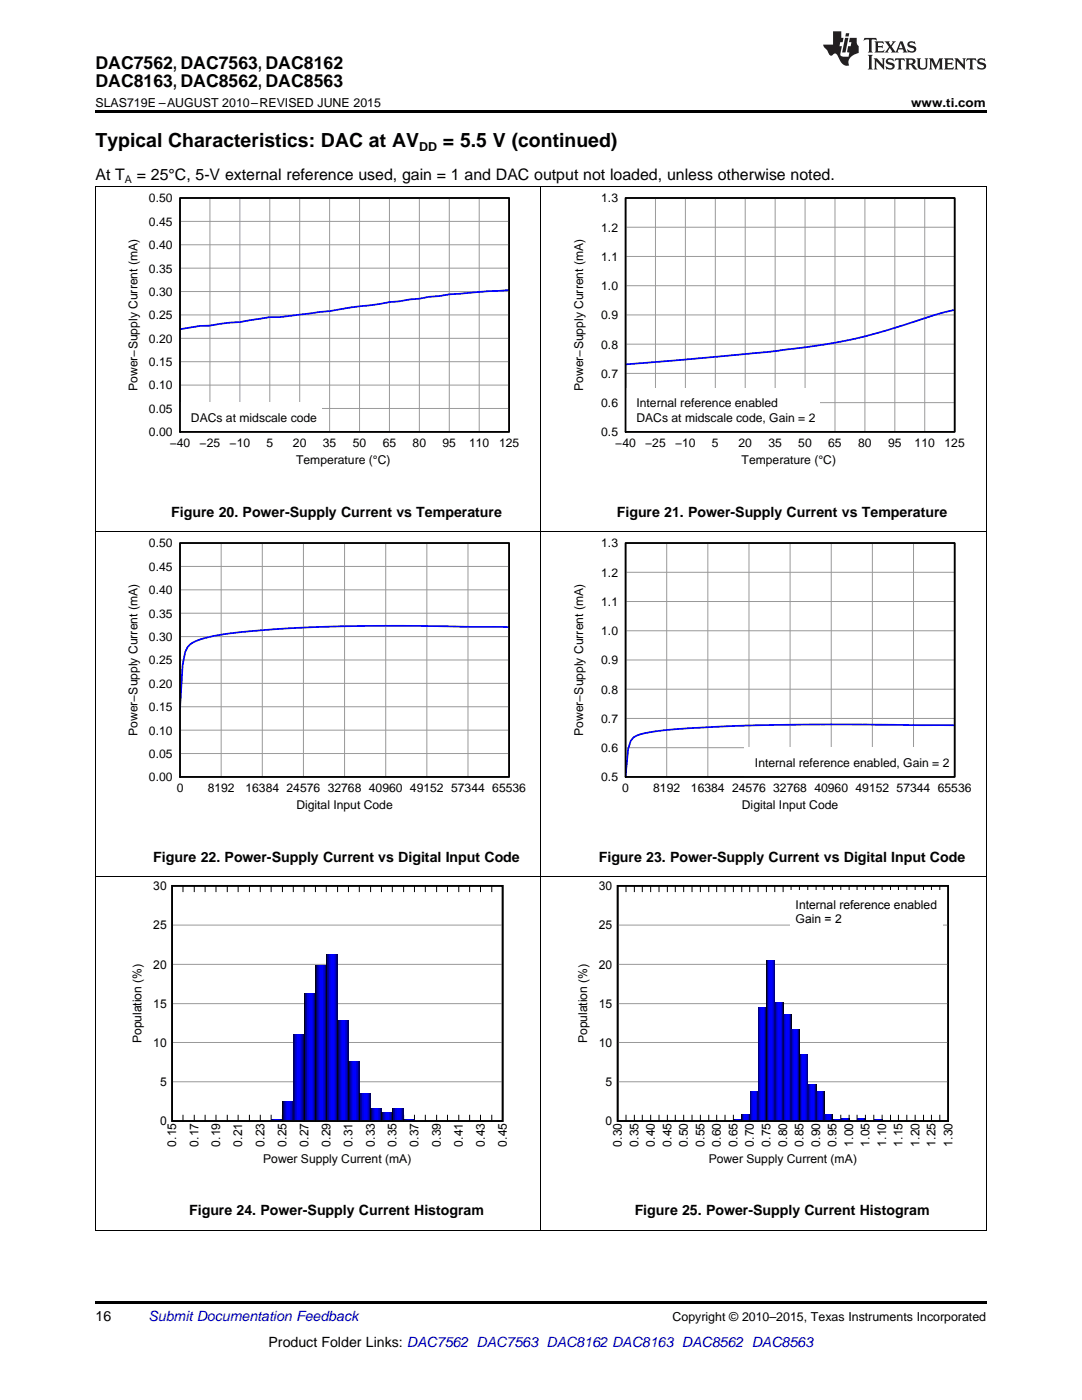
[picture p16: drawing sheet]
<svg xmlns="http://www.w3.org/2000/svg" width="216mm" height="279mm" viewBox="0 0 216 279" stroke-linecap="round" stroke-linejoin="round" font-family="sans-serif">
<defs><g id="words">
<g font-size="3.9">
<text x="19" y="29.3">Typical Characteristics: DAC at AV</text>
<text x="88.4" y="29.3">= 5.5 V (continued)</text>
</g>
<g font-size="3.5">
<text x="19" y="13.8">DAC7562, DAC7563, DAC8162</text>
<text x="19" y="17.3">DAC8163, DAC8562, DAC8563</text>
</g>
<g font-size="3.2">
<text x="19" y="36">At T</text>
<text x="27.3" y="36">= 25°C, 5-V external reference used, gain = 1 and DAC output not loaded, unless otherwise noted.</text>
</g>
<g font-size="2.8">
<text x="34.2" y="103.1">Figure 20. Power-Supply Current vs Temperature</text>
<text x="123.1" y="103.1">Figure 21. Power-Supply Current vs Temperature</text>
<text x="30.6" y="171.9">Figure 22. Power-Supply Current vs Digital Input Code</text>
<text x="119.5" y="171.9">Figure 23. Power-Supply Current vs Digital Input Code</text>
<text x="37.7" y="242.5">Figure 24. Power-Supply Current Histogram</text>
<text x="126.6" y="242.5">Figure 25. Power-Supply Current Histogram</text>
<text x="19" y="263.6">16</text>
<text x="53.6" y="268.9">Product Folder Links: DAC7562 DAC7563 DAC8162 DAC8163 DAC8562 DAC8563</text>
</g>
<text font-size="2.8" fill="#0000c8" x="29.6" y="263.6">Submit Documentation Feedback</text>
<g font-size="2.5">
<text x="19" y="21.4">SLAS719E –AUGUST 2010–REVISED JUNE 2015</text>
<text x="181.8" y="21.4">www.ti.com</text>
<text x="83.6" y="30.1">DD</text>
<text x="134.2" y="263.6">Copyright © 2010–2015, Texas Instruments Incorporated</text>
</g>
<g font-size="2.4">
<text x="29.7" y="40.4">0.50</text>
<text x="120" y="40.4">1.3</text>
<text x="29.7" y="45.1">0.45</text>
<text x="120" y="46.2">1.2</text>
<text x="29.7" y="49.7">0.40</text>
<text x="120" y="52.1">1.1</text>
<text x="29.7" y="59.1">0.30</text>
<text x="29.7" y="54.4">0.35</text>
<text x="120" y="57.9">1.0</text>
<text x="29.7" y="63.7">0.25</text>
<text x="120" y="63.7">0.9</text>
<text x="29.7" y="68.4">0.20</text>
<text x="120" y="69.6">0.8</text>
<text x="29.7" y="77.7">0.10</text>
<text x="29.7" y="73.1">0.15</text>
<text x="120" y="75.4">0.7</text>
<text x="27.5" y="78" transform="rotate(-90 27.5 78)">Power−Supply Current (mA)</text>
<text x="29.7" y="82.4">0.05</text>
<text x="116.4" y="78" transform="rotate(-90 116.4 78)">Power−Supply Current (mA)</text>
<text x="120" y="81.2">0.6</text>
<text x="127" y="81.3">Internal reference enabled</text>
<text x="29.7" y="87.1">0.00</text>
<text x="33.9" y="89.2">−40</text>
<text x="38.1" y="84.2">DACs at midscale code</text>
<text x="39.8" y="89.2">−25</text>
<text x="45.8" y="89.2">−10</text>
<text x="53.2" y="89.2">5</text>
<text x="58.5" y="89.2">20</text>
<text x="64.4" y="89.2">35</text>
<text x="70.4" y="89.2">50</text>
<text x="76.4" y="89.2">65</text>
<text x="82.3" y="89.2">80</text>
<text x="88.3" y="89.2">95</text>
<text x="93.6" y="89.2">110</text>
<text x="99.6" y="89.2">125</text>
<text x="120" y="87.1">0.5</text>
<text x="122.8" y="89.2">−40</text>
<text x="127" y="84.2">DACs at midscale code, Gain = 2</text>
<text x="128.7" y="89.2">−25</text>
<text x="134.7" y="89.2">−10</text>
<text x="142.1" y="89.2">5</text>
<text x="147.4" y="89.2">20</text>
<text x="153.3" y="89.2">35</text>
<text x="159.3" y="89.2">50</text>
<text x="165.3" y="89.2">65</text>
<text x="171.2" y="89.2">80</text>
<text x="177.2" y="89.2">95</text>
<text x="182.5" y="89.2">110</text>
<text x="188.5" y="89.2">125</text>
<text x="59.1" y="92.7">Temperature (°C)</text>
<text x="148" y="92.7">Temperature (°C)</text>
<text x="29.7" y="113.9">0.45</text>
<text x="29.7" y="109.2">0.50</text>
<text x="120" y="109.2">1.3</text>
<text x="29.7" y="118.6">0.40</text>
<text x="120" y="115.1">1.2</text>
<text x="29.7" y="123.3">0.35</text>
<text x="120" y="120.9">1.1</text>
<text x="29.7" y="127.9">0.30</text>
<text x="120" y="126.7">1.0</text>
<text x="29.7" y="137.3">0.20</text>
<text x="29.7" y="132.6">0.25</text>
<text x="120" y="132.6">0.9</text>
<text x="29.7" y="141.9">0.15</text>
<text x="120" y="138.4">0.8</text>
<text x="27.5" y="146.9" transform="rotate(-90 27.5 146.9)">Power−Supply Current (mA)</text>
<text x="29.7" y="146.6">0.10</text>
<text x="116.4" y="146.9" transform="rotate(-90 116.4 146.9)">Power−Supply Current (mA)</text>
<text x="120" y="144.3">0.7</text>
<text x="29.7" y="155.9">0.00</text>
<text x="29.7" y="151.3">0.05</text>
<text x="120" y="155.9">0.5</text>
<text x="120" y="150.1">0.6</text>
<text x="150.7" y="153">Internal reference enabled, Gain = 2</text>
<text x="35.3" y="158">0</text>
<text x="41.4" y="158">8192</text>
<text x="49" y="158">16384 24576 32768 40960 49152 57344 65536</text>
<text x="59.1" y="161.5">Digital Input Code</text>
<text x="124.2" y="158">0</text>
<text x="130.3" y="158">8192</text>
<text x="137.9" y="158">16384 24576 32768 40960 49152 57344 65536</text>
<text x="148" y="161.5">Digital Input Code</text>
<text x="30.6" y="177.6">30</text>
<text x="119.5" y="177.6">30</text>
<text x="30.6" y="185.5">25</text>
<text x="119.5" y="185.5">25</text>
<text x="158.8" y="181.4">Internal reference enabled</text>
<text x="158.8" y="184.2">Gain = 2</text>
<text x="30.6" y="193.3">20</text>
<text x="119.5" y="193.3">20</text>
<text x="30.6" y="201.1">15</text>
<text x="119.5" y="201.1">15</text>
<text x="28.3" y="208.1" transform="rotate(-90 28.3 208.1)">Population (%)</text>
<text x="30.6" y="208.9">10</text>
<text x="117.2" y="208.1" transform="rotate(-90 117.2 208.1)">Population (%)</text>
<text x="119.5" y="208.9">10</text>
<text x="31.9" y="216.7">5</text>
<text x="120.8" y="216.7">5</text>
<text x="31.9" y="224.6">0</text>
<text x="120.8" y="224.6">0</text>
<text x="35.2" y="228.8" transform="rotate(-90 35.2 228.8)">0.15</text>
<text x="39.6" y="228.8" transform="rotate(-90 39.6 228.8)">0.17</text>
<text x="43.9" y="228.8" transform="rotate(-90 43.9 228.8)">0.19</text>
<text x="48.4" y="228.8" transform="rotate(-90 48.4 228.8)">0.21</text>
<text x="52.5" y="232.1">Power Supply Current (mA)</text>
<text x="52.8" y="228.8" transform="rotate(-90 52.8 228.8)">0.23</text>
<text x="57.2" y="228.8" transform="rotate(-90 57.2 228.8)">0.25</text>
<text x="61.5" y="228.8" transform="rotate(-90 61.5 228.8)">0.27</text>
<text x="65.9" y="228.8" transform="rotate(-90 65.9 228.8)">0.29</text>
<text x="70.4" y="228.8" transform="rotate(-90 70.4 228.8)">0.31</text>
<text x="74.8" y="228.8" transform="rotate(-90 74.8 228.8)">0.33</text>
<text x="79.1" y="228.8" transform="rotate(-90 79.1 228.8)">0.35</text>
<text x="83.5" y="228.8" transform="rotate(-90 83.5 228.8)">0.37</text>
<text x="88" y="228.8" transform="rotate(-90 88 228.8)">0.39</text>
<text x="92.4" y="228.8" transform="rotate(-90 92.4 228.8)">0.41</text>
<text x="96.7" y="228.8" transform="rotate(-90 96.7 228.8)">0.43</text>
<text x="101.1" y="228.8" transform="rotate(-90 101.1 228.8)">0.45</text>
<text x="124.1" y="228.8" transform="rotate(-90 124.1 228.8)">0.30</text>
<text x="127.4" y="228.8" transform="rotate(-90 127.4 228.8)">0.35</text>
<text x="130.7" y="228.8" transform="rotate(-90 130.7 228.8)">0.40</text>
<text x="134" y="228.8" transform="rotate(-90 134 228.8)">0.45</text>
<text x="137.3" y="228.8" transform="rotate(-90 137.3 228.8)">0.50</text>
<text x="140.6" y="228.8" transform="rotate(-90 140.6 228.8)">0.55</text>
<text x="141.4" y="232.1">Power Supply Current (mA)</text>
<text x="143.8" y="228.8" transform="rotate(-90 143.8 228.8)">0.60</text>
<text x="147.2" y="228.8" transform="rotate(-90 147.2 228.8)">0.65</text>
<text x="150.4" y="228.8" transform="rotate(-90 150.4 228.8)">0.70</text>
<text x="153.8" y="228.8" transform="rotate(-90 153.8 228.8)">0.75</text>
<text x="157.1" y="228.8" transform="rotate(-90 157.1 228.8)">0.80</text>
<text x="160.3" y="228.8" transform="rotate(-90 160.3 228.8)">0.85</text>
<text x="163.7" y="228.8" transform="rotate(-90 163.7 228.8)">0.90</text>
<text x="166.9" y="228.8" transform="rotate(-90 166.9 228.8)">0.95</text>
<text x="170.3" y="228.8" transform="rotate(-90 170.3 228.8)">1.00</text>
<text x="173.5" y="228.8" transform="rotate(-90 173.5 228.8)">1.05</text>
<text x="176.9" y="228.8" transform="rotate(-90 176.9 228.8)">1.10</text>
<text x="180.1" y="228.8" transform="rotate(-90 180.1 228.8)">1.15</text>
<text x="183.4" y="228.8" transform="rotate(-90 183.4 228.8)">1.20</text>
<text x="186.7" y="228.8" transform="rotate(-90 186.7 228.8)">1.25</text>
<text x="190" y="228.8" transform="rotate(-90 190 228.8)">1.30</text>
</g>
<text font-size="2.1" x="24.9" y="36.6">A</text>
</g></defs>
<path d="M19 245.5l.2 .1zM196.7 245.5l.1 .1zM19 259.7h177.8v.5h-177.8z" fill="#000"/>
<g fill="none" stroke="#000" stroke-width=".2">
<path d="M19.1 175v70.6M36.5 176.8v1.2M38.8 176.8v1.2M40.9 176.8v1.2M43.1 176.8v1.2M45.3 176.8v1.2M47.5 176.8v1.2M49.8 176.8v1.2M51.9 176.8v1.2M54.1 176.8v1.2M56.4 176.8v1.2M58.5 176.8v1.2"/>
<path d="M60.7 176.8v1.2M62.9 176.8v1.2M65.1 176.8v1.2M67.4 176.8v1.2M69.5 176.8v1.2M71.7 176.8v1.2M73.9 176.8v1.2M76.1 176.8v1.2M78.3 176.8v1.2M80.5 176.8v1.2M82.7 176.8v1.2M84.9 176.8v1.2"/>
<path d="M87.1 176.8v1.2M89.3 176.8v1.2M91.5 176.8v1.2M93.7 176.8v1.2M95.9 176.8v1.2M98.1 176.8v1.2M107.9 175v70.6M196.8 175v70.6M36.5 222.5v1.2M38.8 222.5v1.2M40.9 222.5v1.2M43.1 222.5v1.2"/>
<path d="M45.3 222.5v1.2M47.5 222.5v1.2M49.8 222.5v1.2M51.9 222.5v1.2M54.1 222.5v1.2M56.4 222.5v1.2M58.5 222.5v1.2M60.7 222.5v1.2M62.9 222.5v1.2M65.1 222.5v1.2M67.4 222.5v1.2M69.5 222.5v1.2"/>
<path d="M71.7 222.5v1.2M73.9 222.5v1.2M76.1 222.5v1.2M78.3 222.5v1.2M80.5 222.5v1.2M82.7 222.5v1.2M84.9 222.5v1.2M87.1 222.5v1.2M89.3 222.5v1.2M91.5 222.5v1.2M93.7 222.5v1.2M95.9 222.5v1.2"/>
<path d="M98.1 222.5v1.2M19 245.5h177.8"/>
</g>
<path d="M34.3 176.8h66v46.9h-66z" fill="none" stroke="#000" stroke-width=".33"/>
<path d="M34.3 192.5h66.1M34.3 184.6h66.1M34.3 215.9h66.1M34.3 208.1h66.1M34.3 200.3h66.1" fill="none" stroke="#999" stroke-width=".2"/>
<path d="M54.1 223.5h2.3" fill="none" stroke="#000029" stroke-width=".25"/>
<path d="M54.2 223.5h2.2" fill="none" stroke="#00003a" stroke-width=".25"/>
<path d="M54.2 223.5h2.2" fill="none" stroke="#00004a" stroke-width=".25"/>
<path d="M54.3 223.5h2" fill="none" stroke="#00005b" stroke-width=".25"/>
<path d="M54.4 223.4h1.8v.2h-1.8z" fill="#00006b"/>
<path d="M54.4 223.4h1.8v.2h-1.8z" fill="#00007a"/>
<path d="M54.4 223.4h1.7v.2h-1.7z" fill="#00008c"/>
<path d="M54.5 223.4h1.5v.2h-1.5z" fill="#00009c"/>
<path d="M54.5 223.4h1.5v.2h-1.5z" fill="#0000ad"/>
<path d="M54.6 223.4h1.3v.2h-1.3z" fill="#0000bd"/>
<path d="M54.7 223.4h1.2v.2h-1.2z" fill="#0000cd"/>
<path d="M54.8 223.4h1v.2h-1z" fill="#0000de"/>
<path d="M54.9 223.4h.8v.2h-.8z" fill="#00e"/>
<path d="M55 223.4h.5v.2h-.5z" fill="#00f"/>
<path d="M56.4 219.8h2.2v3.8h-2.2z" fill="#00002b"/>
<path d="M56.4 219.8h2.1v3.8h-2.1z" fill="#00003c"/>
<path d="M56.4 219.8h2.1v3.8h-2.1z" fill="#00004e"/>
<path d="M56.5 219.8h1.9v3.8h-1.9z" fill="#000060"/>
<path d="M56.6 219.8h1.8v3.8h-1.8z" fill="#000070"/>
<path d="M56.6 219.8h1.8v3.8h-1.8z" fill="#000083"/>
<path d="M56.7 219.8h1.6v3.8h-1.6z" fill="#000095"/>
<path d="M56.8 219.8h1.4v3.8h-1.4z" fill="#0000a6"/>
<path d="M56.9 219.8h1.2v3.8h-1.2z" fill="#0000b8"/>
<path d="M56.9 219.8h1.1v3.8h-1.1z" fill="#0000ca"/>
<path d="M57 219.8h.9v3.8h-.9z" fill="#0000db"/>
<path d="M57.1 219.8h.8v3.8h-.8z" fill="#0000ed"/>
<path d="M57.2 219.8h.6v3.8h-.6z" fill="#00f"/>
<path d="M58.5 206.4h2.3v17.2h-2.3z" fill="#00002b"/>
<path d="M58.6 206.4h2.1v17.2h-2.1z" fill="#00003c"/>
<path d="M58.6 206.4h2.1v17.2h-2.1z" fill="#00004e"/>
<path d="M58.7 206.4h1.9v17.2h-1.9z" fill="#000060"/>
<path d="M58.8 206.4h1.7v17.2h-1.7z" fill="#000070"/>
<path d="M58.8 206.4h1.7v17.2h-1.7z" fill="#000083"/>
<path d="M58.9 206.4h1.5v17.2h-1.5z" fill="#000095"/>
<path d="M58.9 206.4h1.5v17.2h-1.5z" fill="#0000a6"/>
<path d="M59 206.4h1.3v17.2h-1.3z" fill="#0000b8"/>
<path d="M59.1 206.4h1.1v17.2h-1.1z" fill="#0000ca"/>
<path d="M59.2 206.4h.9v17.2h-.9z" fill="#0000db"/>
<path d="M59.3 206.4h.7v17.2h-.7z" fill="#0000ed"/>
<path d="M59.4 206.4h.5v17.2h-.5z" fill="#00f"/>
<path d="M60.7 198.2h2.3v25.4h-2.3z" fill="#000029"/>
<path d="M60.8 198.2h2.1v25.4h-2.1z" fill="#00003a"/>
<path d="M60.8 198.2h2.1v25.4h-2.1z" fill="#00004a"/>
<path d="M60.9 198.2h2v25.4h-2z" fill="#00005b"/>
<path d="M60.9 198.2h1.9v25.4h-1.9z" fill="#00006b"/>
<path d="M60.9 198.2h1.9v25.4h-1.9z" fill="#00007a"/>
<path d="M61 198.2h1.7v25.4h-1.7z" fill="#00008c"/>
<path d="M61.1 198.2h1.5v25.4h-1.5z" fill="#00009c"/>
<path d="M61.1 198.2h1.5v25.4h-1.5z" fill="#0000ad"/>
<path d="M61.2 198.2h1.3v25.4h-1.3z" fill="#0000bd"/>
<path d="M61.3 198.2h1.1v25.4h-1.1z" fill="#0000cd"/>
<path d="M61.4 198.2h1v25.4h-1z" fill="#0000de"/>
<path d="M61.4 198.2h.9v25.4h-.9z" fill="#00e"/>
<path d="M61.6 198.2h.5v25.4h-.5z" fill="#00f"/>
<path d="M62.9 192.5h2.3v31.1h-2.3z" fill="#00002b"/>
<path d="M63 192.5h2.1v31.1h-2.1z" fill="#00003c"/>
<path d="M63 192.5h2.1v31.1h-2.1z" fill="#00004e"/>
<path d="M63.1 192.5h1.9v31.1h-1.9z" fill="#000060"/>
<path d="M63.2 192.5h1.7v31.1h-1.7z" fill="#000070"/>
<path d="M63.2 192.5h1.7v31.1h-1.7z" fill="#000083"/>
<path d="M63.3 192.5h1.6v31.1h-1.6z" fill="#000095"/>
<path d="M63.4 192.5h1.4v31.1h-1.4z" fill="#0000a6"/>
<path d="M63.4 192.5h1.3v31.1h-1.3z" fill="#0000b8"/>
<path d="M63.5 192.5h1.1v31.1h-1.1z" fill="#0000ca"/>
<path d="M63.6 192.5h.9v31.1h-.9z" fill="#0000db"/>
<path d="M63.7 192.5h.7v31.1h-.7z" fill="#0000ed"/>
<path d="M63.8 192.5h.6v31.1h-.6z" fill="#00f"/>
<path d="M65.1 190.5h2.3v33.1h-2.3z" fill="#000029"/>
<path d="M65.2 190.5h2.2v33.1h-2.2z" fill="#00003a"/>
<path d="M65.2 190.5h2.2v33.1h-2.2z" fill="#00004a"/>
<path d="M65.3 190.5h2v33.1h-2z" fill="#00005b"/>
<path d="M65.4 190.5h1.8v33.1h-1.8z" fill="#00006b"/>
<path d="M65.4 190.5h1.8v33.1h-1.8z" fill="#00007a"/>
<path d="M65.4 190.5h1.7v33.1h-1.7z" fill="#00008c"/>
<path d="M65.5 190.5h1.5v33.1h-1.5z" fill="#00009c"/>
<path d="M65.5 190.5h1.5v33.1h-1.5z" fill="#0000ad"/>
<path d="M65.6 190.5h1.3v33.1h-1.3z" fill="#0000bd"/>
<path d="M65.7 190.5h1.2v33.1h-1.2z" fill="#0000cd"/>
<path d="M65.8 190.5h1v33.1h-1z" fill="#0000de"/>
<path d="M65.9 190.5h.8v33.1h-.8z" fill="#00e"/>
<path d="M66 190.5h.5v33.1h-.5z" fill="#00f"/>
<path d="M67.4 203.5h2.2v20.1h-2.2z" fill="#00002b"/>
<path d="M67.4 203.5h2.1v20.1h-2.1z" fill="#00003c"/>
<path d="M67.4 203.5h2.1v20.1h-2.1z" fill="#00004e"/>
<path d="M67.5 203.5h1.9v20.1h-1.9z" fill="#000060"/>
<path d="M67.6 203.5h1.8v20.1h-1.8z" fill="#000070"/>
<path d="M67.6 203.5h1.8v20.1h-1.8z" fill="#000083"/>
<path d="M67.7 203.5h1.6v20.1h-1.6z" fill="#000095"/>
<path d="M67.8 203.5h1.4v20.1h-1.4z" fill="#0000a6"/>
<path d="M67.9 203.5h1.2v20.1h-1.2z" fill="#0000b8"/>
<path d="M67.9 203.5h1.1v20.1h-1.1z" fill="#0000ca"/>
<path d="M68 203.5h.9v20.1h-.9z" fill="#0000db"/>
<path d="M68.1 203.5h.8v20.1h-.8z" fill="#0000ed"/>
<path d="M68.2 203.5h.6v20.1h-.6z" fill="#00f"/>
<path d="M69.5 211.7h2.3v11.9h-2.3z" fill="#00002b"/>
<path d="M69.6 211.7h2.1v11.9h-2.1z" fill="#00003c"/>
<path d="M69.6 211.7h2.1v11.9h-2.1z" fill="#00004e"/>
<path d="M69.7 211.7h1.9v11.9h-1.9z" fill="#000060"/>
<path d="M69.8 211.7h1.7v11.9h-1.7z" fill="#000070"/>
<path d="M69.8 211.7h1.7v11.9h-1.7z" fill="#000083"/>
<path d="M69.9 211.7h1.5v11.9h-1.5z" fill="#000095"/>
<path d="M69.9 211.7h1.5v11.9h-1.5z" fill="#0000a6"/>
<path d="M70 211.7h1.3v11.9h-1.3z" fill="#0000b8"/>
<path d="M70.1 211.7h1.1v11.9h-1.1z" fill="#0000ca"/>
<path d="M70.2 211.7h.9v11.9h-.9z" fill="#0000db"/>
<path d="M70.3 211.7h.7v11.9h-.7z" fill="#0000ed"/>
<path d="M70.4 211.7h.5v11.9h-.5z" fill="#00f"/>
<path d="M71.7 218.1h2.3v5.5h-2.3z" fill="#000029"/>
<path d="M71.8 218.1h2.1v5.5h-2.1z" fill="#00003a"/>
<path d="M71.8 218.1h2.1v5.5h-2.1z" fill="#00004a"/>
<path d="M71.9 218.1h2v5.5h-2z" fill="#00005b"/>
<path d="M71.9 218.1h1.9v5.5h-1.9z" fill="#00006b"/>
<path d="M71.9 218.1h1.9v5.5h-1.9z" fill="#00007a"/>
<path d="M72 218.1h1.7v5.5h-1.7z" fill="#00008c"/>
<path d="M72.1 218.1h1.5v5.5h-1.5z" fill="#00009c"/>
<path d="M72.1 218.1h1.5v5.5h-1.5z" fill="#0000ad"/>
<path d="M72.2 218.1h1.3v5.5h-1.3z" fill="#0000bd"/>
<path d="M72.3 218.1h1.1v5.5h-1.1z" fill="#0000cd"/>
<path d="M72.4 218.1h1v5.5h-1z" fill="#0000de"/>
<path d="M72.4 218.1h.9v5.5h-.9z" fill="#00e"/>
<path d="M72.6 218.1h.5v5.5h-.5z" fill="#00f"/>
<path d="M73.9 221.2h2.3v2.4h-2.3z" fill="#00002b"/>
<path d="M74 221.2h2.1v2.4h-2.1z" fill="#00003c"/>
<path d="M74 221.2h2.1v2.4h-2.1z" fill="#00004e"/>
<path d="M74.1 221.2h1.9v2.4h-1.9z" fill="#000060"/>
<path d="M74.2 221.2h1.7v2.4h-1.7z" fill="#000070"/>
<path d="M74.2 221.2h1.7v2.4h-1.7z" fill="#000083"/>
<path d="M74.3 221.2h1.6v2.4h-1.6z" fill="#000095"/>
<path d="M74.4 221.2h1.4v2.4h-1.4z" fill="#0000a6"/>
<path d="M74.4 221.2h1.3v2.4h-1.3z" fill="#0000b8"/>
<path d="M74.5 221.2h1.1v2.4h-1.1z" fill="#0000ca"/>
<path d="M74.6 221.2h.9v2.4h-.9z" fill="#0000db"/>
<path d="M74.7 221.2h.7v2.4h-.7z" fill="#0000ed"/>
<path d="M74.8 221.2h.6v2.4h-.6z" fill="#00f"/>
<path d="M76.1 222h2.3v1.6h-2.3z" fill="#00002b"/>
<path d="M76.2 222h2.1v1.6h-2.1z" fill="#00003c"/>
<path d="M76.2 222h2.1v1.6h-2.1z" fill="#00004e"/>
<path d="M76.3 222h1.9v1.6h-1.9z" fill="#000060"/>
<path d="M76.4 222h1.7v1.6h-1.7z" fill="#000070"/>
<path d="M76.4 222h1.7v1.6h-1.7z" fill="#000083"/>
<path d="M76.4 222h1.6v1.6h-1.6z" fill="#000095"/>
<path d="M76.5 222h1.5v1.6h-1.5z" fill="#0000a6"/>
<path d="M76.6 222h1.3v1.6h-1.3z" fill="#0000b8"/>
<path d="M76.7 222h1.1v1.6h-1.1z" fill="#0000ca"/>
<path d="M76.8 222h.9v1.6h-.9z" fill="#0000db"/>
<path d="M76.9 222h.7v1.6h-.7z" fill="#0000ed"/>
<path d="M76.9 222h.6v1.6h-.6z" fill="#00f"/>
<path d="M78.3 221.2h2.3v2.4h-2.3z" fill="#000029"/>
<path d="M78.4 221.2h2.1v2.4h-2.1z" fill="#00003a"/>
<path d="M78.4 221.2h2.1v2.4h-2.1z" fill="#00004a"/>
<path d="M78.5 221.2h2v2.4h-2z" fill="#00005b"/>
<path d="M78.5 221.2h1.9v2.4h-1.9z" fill="#00006b"/>
<path d="M78.5 221.2h1.9v2.4h-1.9z" fill="#00007a"/>
<path d="M78.6 221.2h1.7v2.4h-1.7z" fill="#00008c"/>
<path d="M78.7 221.2h1.5v2.4h-1.5z" fill="#00009c"/>
<path d="M78.7 221.2h1.5v2.4h-1.5z" fill="#0000ad"/>
<path d="M78.8 221.2h1.3v2.4h-1.3z" fill="#0000bd"/>
<path d="M78.9 221.2h1.1v2.4h-1.1z" fill="#0000cd"/>
<path d="M79 221.2h1v2.4h-1z" fill="#0000de"/>
<path d="M79 221.2h.9v2.4h-.9z" fill="#00e"/>
<path d="M79.2 221.2h.5v2.4h-.5z" fill="#00f"/>
<path d="M80.5 223.5h2.3" fill="none" stroke="#00002b" stroke-width=".25"/>
<path d="M80.6 223.5h2.1" fill="none" stroke="#00003c" stroke-width=".25"/>
<path d="M80.6 223.5h2.1" fill="none" stroke="#00004e" stroke-width=".25"/>
<path d="M80.7 223.4h1.9v.2h-1.9z" fill="#000060"/>
<path d="M80.8 223.4h1.7v.2h-1.7z" fill="#000070"/>
<path d="M80.8 223.4h1.7v.2h-1.7z" fill="#000083"/>
<path d="M80.9 223.4h1.6v.2h-1.6z" fill="#000095"/>
<path d="M81 223.4h1.4v.2h-1.4z" fill="#0000a6"/>
<path d="M81 223.4h1.3v.2h-1.3z" fill="#0000b8"/>
<path d="M81.1 223.4h1.1v.2h-1.1z" fill="#0000ca"/>
<path d="M81.2 223.4h.9v.2h-.9z" fill="#0000db"/>
<path d="M81.3 223.4h.7v.2h-.7z" fill="#0000ed"/>
<path d="M81.4 223.4h.6v.2h-.6z" fill="#00f"/>
<path d="M34.3 176.8h66v46.9h-66zM123.2 176.8h66v46.9h-66z" fill="none" stroke="#000" stroke-width=".33"/>
<g fill="none" stroke="#000" stroke-width=".2">
<path d="M124.9 176.8v1.2M126.6 176.8v1.2M128.2 176.8v1.2M129.8 176.8v1.2M131.5 176.8v1.2M133.2 176.8v1.2M134.8 176.8v1.2M136.4 176.8v1.2M138.1 176.8v1.2M139.8 176.8v1.2M141.4 176.8v1.2M143 176.8v1.2"/>
<path d="M144.7 176.8v1.2M146.3 176.8v1.2M148 176.8v1.2M149.6 176.8v1.2M151.3 176.8v1.2M152.9 176.8v1.2M154.6 176.8v1.2M156.3 176.8v1.2M157.8 176.8v1.2M159.5 176.8v1.2M161.2 176.8v1.2M162.8 176.8v1.2"/>
<path d="M164.4 176.8v1.2M166.1 176.8v1.2M167.8 176.8v1.2M169.4 176.8v1.2M171 176.8v1.2M172.7 176.8v1.2M174.4 176.8v1.2M176 176.8v1.2M177.7 176.8v1.2M179.3 176.8v1.2M180.9 176.8v1.2M182.6 176.8v1.2"/>
<path d="M184.3 176.8v1.2M185.9 176.8v1.2M187.5 176.8v1.2M124.9 222.5v1.2M126.6 222.5v1.2M128.2 222.5v1.2M129.8 222.5v1.2M131.5 222.5v1.2M133.2 222.5v1.2M134.8 222.5v1.2M136.4 222.5v1.2M138.1 222.5v1.2"/>
<path d="M139.8 222.5v1.2M141.4 222.5v1.2M143 222.5v1.2M144.7 222.5v1.2M146.3 222.5v1.2M148 222.5v1.2M149.6 222.5v1.2M151.3 222.5v1.2M152.9 222.5v1.2M154.6 222.5v1.2M156.3 222.5v1.2M157.8 222.5v1.2"/>
<path d="M159.5 222.5v1.2M161.2 222.5v1.2M162.8 222.5v1.2M164.4 222.5v1.2M166.1 222.5v1.2M167.8 222.5v1.2M169.4 222.5v1.2M171 222.5v1.2M172.7 222.5v1.2M174.4 222.5v1.2M176 222.5v1.2M177.7 222.5v1.2"/>
<path d="M179.3 222.5v1.2M180.9 222.5v1.2M182.6 222.5v1.2M184.3 222.5v1.2M185.9 222.5v1.2M187.5 222.5v1.2"/>
</g>
<path d="M123.2 192.5h66.1M123.2 184.6h66.1M123.2 215.9h66.1M123.2 208.1h66.1M123.2 200.3h66.1" fill="none" stroke="#999" stroke-width=".2"/>
<path d="M146.3 223.4h1.8v.2h-1.8z" fill="#000030"/>
<path d="M146.4 223.4h1.6v.2h-1.6z" fill="#000047"/>
<path d="M146.4 223.4h1.6v.2h-1.6z" fill="#00005e"/>
<path d="M146.5 223.4h1.4v.2h-1.4z" fill="#000075"/>
<path d="M146.6 223.4h1.2v.2h-1.2z" fill="#00008c"/>
<path d="M146.7 223.4h1.1v.2h-1.1z" fill="#0000a3"/>
<path d="M146.7 223.4h1.1v.2h-1.1z" fill="#0000ba"/>
<path d="M146.8 223.4h.9v.2h-.9z" fill="#0000d1"/>
<path d="M146.8 223.4h.8v.2h-.8z" fill="#0000e8"/>
<path d="M146.9 223.4h.6v.2h-.6z" fill="#00f"/>
<path d="M148 222.3h1.7v1.3h-1.7z" fill="#000030"/>
<path d="M148.1 222.3h1.5v1.3h-1.5z" fill="#000047"/>
<path d="M148.1 222.3h1.5v1.3h-1.5z" fill="#00005e"/>
<path d="M148.2 222.3h1.3v1.3h-1.3z" fill="#000075"/>
<path d="M148.3 222.3h1.1v1.3h-1.1z" fill="#00008c"/>
<path d="M148.3 222.3h1.1v1.3h-1.1z" fill="#0000a3"/>
<path d="M148.3 222.3h1v1.3h-1z" fill="#0000ba"/>
<path d="M148.4 222.3h.9v1.3h-.9z" fill="#0000d1"/>
<path d="M148.5 222.3h.7v1.3h-.7z" fill="#0000e8"/>
<path d="M148.6 222.3h.5v1.3h-.5z" fill="#00f"/>
<path d="M149.6 217.7h1.7v5.9h-1.7z" fill="#000030"/>
<path d="M149.7 217.7h1.6v5.9h-1.6z" fill="#000047"/>
<path d="M149.7 217.7h1.6v5.9h-1.6z" fill="#00005e"/>
<path d="M149.8 217.7h1.4v5.9h-1.4z" fill="#000075"/>
<path d="M149.8 217.7h1.3v5.9h-1.3z" fill="#00008c"/>
<path d="M149.9 217.7h1.1v5.9h-1.1z" fill="#0000a3"/>
<path d="M149.9 217.7h1.1v5.9h-1.1z" fill="#0000ba"/>
<path d="M150 217.7h.9v5.9h-.9z" fill="#0000d1"/>
<path d="M150.1 217.7h.7v5.9h-.7z" fill="#0000e8"/>
<path d="M150.2 217.7h.6v5.9h-.6z" fill="#00f"/>
<path d="M151.3 201h1.7v22.6h-1.7z" fill="#000030"/>
<path d="M151.3 201h1.6v22.6h-1.6z" fill="#000047"/>
<path d="M151.3 201h1.6v22.6h-1.6z" fill="#00005e"/>
<path d="M151.4 201h1.4v22.6h-1.4z" fill="#000075"/>
<path d="M151.5 201h1.3v22.6h-1.3z" fill="#00008c"/>
<path d="M151.6 201h1.1v22.6h-1.1z" fill="#0000a3"/>
<path d="M151.6 201h1.1v22.6h-1.1z" fill="#0000ba"/>
<path d="M151.7 201h.9v22.6h-.9z" fill="#0000d1"/>
<path d="M151.8 201h.7v22.6h-.7z" fill="#0000e8"/>
<path d="M151.8 201h.6v22.6h-.6z" fill="#00f"/>
<path d="M152.9 191.5h1.8v32.1h-1.8z" fill="#000030"/>
<path d="M153 191.5h1.6v32.1h-1.6z" fill="#000047"/>
<path d="M153 191.5h1.6v32.1h-1.6z" fill="#00005e"/>
<path d="M153.1 191.5h1.4v32.1h-1.4z" fill="#000075"/>
<path d="M153.2 191.5h1.2v32.1h-1.2z" fill="#00008c"/>
<path d="M153.3 191.5h1v32.1h-1z" fill="#0000a3"/>
<path d="M153.3 191.5h1v32.1h-1z" fill="#0000ba"/>
<path d="M153.3 191.5h1v32.1h-1z" fill="#0000d1"/>
<path d="M153.4 191.5h.8v32.1h-.8z" fill="#0000e8"/>
<path d="M153.5 191.5h.6v32.1h-.6z" fill="#00f"/>
<path d="M154.6 200h1.7v23.6h-1.7z" fill="#000030"/>
<path d="M154.7 200h1.6v23.6h-1.6z" fill="#000047"/>
<path d="M154.7 200h1.6v23.6h-1.6z" fill="#00005e"/>
<path d="M154.8 200h1.4v23.6h-1.4z" fill="#000075"/>
<path d="M154.8 200h1.3v23.6h-1.3z" fill="#00008c"/>
<path d="M154.9 200h1.1v23.6h-1.1z" fill="#0000a3"/>
<path d="M154.9 200h1.1v23.6h-1.1z" fill="#0000ba"/>
<path d="M155 200h.9v23.6h-.9z" fill="#0000d1"/>
<path d="M155.1 200h.7v23.6h-.7z" fill="#0000e8"/>
<path d="M155.2 200h.6v23.6h-.6z" fill="#00f"/>
<path d="M156.3 202.5h1.6v21.1h-1.6z" fill="#000030"/>
<path d="M156.3 202.5h1.5v21.1h-1.5z" fill="#000047"/>
<path d="M156.3 202.5h1.5v21.1h-1.5z" fill="#00005e"/>
<path d="M156.4 202.5h1.4v21.1h-1.4z" fill="#000075"/>
<path d="M156.5 202.5h1.2v21.1h-1.2z" fill="#00008c"/>
<path d="M156.5 202.5h1.2v21.1h-1.2z" fill="#0000a3"/>
<path d="M156.6 202.5h1v21.1h-1z" fill="#0000ba"/>
<path d="M156.7 202.5h.8v21.1h-.8z" fill="#0000d1"/>
<path d="M156.8 202.5h.6v21.1h-.6z" fill="#0000e8"/>
<path d="M156.8 202.5h.5v21.1h-.5z" fill="#00f"/>
<path d="M157.8 205.3h1.8v18.3h-1.8z" fill="#000030"/>
<path d="M157.9 205.3h1.6v18.3h-1.6z" fill="#000047"/>
<path d="M157.9 205.3h1.6v18.3h-1.6z" fill="#00005e"/>
<path d="M158 205.3h1.4v18.3h-1.4z" fill="#000075"/>
<path d="M158.1 205.3h1.2v18.3h-1.2z" fill="#00008c"/>
<path d="M158.2 205.3h1.1v18.3h-1.1z" fill="#0000a3"/>
<path d="M158.2 205.3h1.1v18.3h-1.1z" fill="#0000ba"/>
<path d="M158.3 205.3h.9v18.3h-.9z" fill="#0000d1"/>
<path d="M158.3 205.3h.8v18.3h-.8z" fill="#0000e8"/>
<path d="M158.4 205.3h.6v18.3h-.6z" fill="#00f"/>
<path d="M159.5 210.3h1.8v13.3h-1.8z" fill="#000030"/>
<path d="M159.6 210.3h1.6v13.3h-1.6z" fill="#000047"/>
<path d="M159.6 210.3h1.6v13.3h-1.6z" fill="#00005e"/>
<path d="M159.7 210.3h1.4v13.3h-1.4z" fill="#000075"/>
<path d="M159.8 210.3h1.2v13.3h-1.2z" fill="#00008c"/>
<path d="M159.8 210.3h1.1v13.3h-1.1z" fill="#0000a3"/>
<path d="M159.8 210.3h1.1v13.3h-1.1z" fill="#0000ba"/>
<path d="M159.9 210.3h.9v13.3h-.9z" fill="#0000d1"/>
<path d="M160 210.3h.8v13.3h-.8z" fill="#0000e8"/>
<path d="M160.1 210.3h.6v13.3h-.6z" fill="#00f"/>
<path d="M161.2 216.3h1.7v7.3h-1.7z" fill="#000030"/>
<path d="M161.3 216.3h1.5v7.3h-1.5z" fill="#000047"/>
<path d="M161.3 216.3h1.5v7.3h-1.5z" fill="#00005e"/>
<path d="M161.3 216.3h1.5v7.3h-1.5z" fill="#000075"/>
<path d="M161.4 216.3h1.3v7.3h-1.3z" fill="#00008c"/>
<path d="M161.5 216.3h1.1v7.3h-1.1z" fill="#0000a3"/>
<path d="M161.5 216.3h1.1v7.3h-1.1z" fill="#0000ba"/>
<path d="M161.6 216.3h.9v7.3h-.9z" fill="#0000d1"/>
<path d="M161.7 216.3h.7v7.3h-.7z" fill="#0000e8"/>
<path d="M161.8 216.3h.5v7.3h-.5z" fill="#00f"/>
<path d="M162.8 217.7h1.7v5.9h-1.7z" fill="#000030"/>
<path d="M162.9 217.7h1.5v5.9h-1.5z" fill="#000047"/>
<path d="M162.9 217.7h1.5v5.9h-1.5z" fill="#00005e"/>
<path d="M163 217.7h1.3v5.9h-1.3z" fill="#000075"/>
<path d="M163.1 217.7h1.2v5.9h-1.2z" fill="#00008c"/>
<path d="M163.1 217.7h1.2v5.9h-1.2z" fill="#0000a3"/>
<path d="M163.2 217.7h1v5.9h-1z" fill="#0000ba"/>
<path d="M163.3 217.7h.8v5.9h-.8z" fill="#0000d1"/>
<path d="M163.3 217.7h.7v5.9h-.7z" fill="#0000e8"/>
<path d="M163.4 217.7h.5v5.9h-.5z" fill="#00f"/>
<path d="M164.4 222.3h1.8v1.3h-1.8z" fill="#000030"/>
<path d="M164.5 222.3h1.6v1.3h-1.6z" fill="#000047"/>
<path d="M164.5 222.3h1.6v1.3h-1.6z" fill="#00005e"/>
<path d="M164.6 222.3h1.4v1.3h-1.4z" fill="#000075"/>
<path d="M164.7 222.3h1.2v1.3h-1.2z" fill="#00008c"/>
<path d="M164.8 222.3h1v1.3h-1z" fill="#0000a3"/>
<path d="M164.8 222.3h1v1.3h-1z" fill="#0000ba"/>
<path d="M164.8 222.3h1v1.3h-1z" fill="#0000d1"/>
<path d="M164.9 222.3h.8v1.3h-.8z" fill="#0000e8"/>
<path d="M165 222.3h.6v1.3h-.6z" fill="#00f"/>
<path d="M166.1 223.4h1.8v.2h-1.8z" fill="#000030"/>
<path d="M166.2 223.4h1.6v.2h-1.6z" fill="#000047"/>
<path d="M166.2 223.4h1.6v.2h-1.6z" fill="#00005e"/>
<path d="M166.3 223.4h1.4v.2h-1.4z" fill="#000075"/>
<path d="M166.4 223.4h1.2v.2h-1.2z" fill="#00008c"/>
<path d="M166.4 223.4h1.1v.2h-1.1z" fill="#0000a3"/>
<path d="M166.4 223.4h1.1v.2h-1.1z" fill="#0000ba"/>
<path d="M166.5 223.4h.9v.2h-.9z" fill="#0000d1"/>
<path d="M166.6 223.4h.8v.2h-.8z" fill="#0000e8"/>
<path d="M166.7 223.4h.6v.2h-.6z" fill="#00f"/>
<path d="M167.8 223.1h1.7v.5h-1.7z" fill="#000030"/>
<path d="M167.9 223.1h1.5v.5h-1.5z" fill="#000047"/>
<path d="M167.9 223.1h1.5v.5h-1.5z" fill="#00005e"/>
<path d="M167.9 223.1h1.5v.5h-1.5z" fill="#000075"/>
<path d="M168 223.1h1.3v.5h-1.3z" fill="#00008c"/>
<path d="M168.1 223.1h1.1v.5h-1.1z" fill="#0000a3"/>
<path d="M168.1 223.1h1.1v.5h-1.1z" fill="#0000ba"/>
<path d="M168.2 223.1h.9v.5h-.9z" fill="#0000d1"/>
<path d="M168.3 223.1h.7v.5h-.7z" fill="#0000e8"/>
<path d="M168.4 223.1h.5v.5h-.5z" fill="#00f"/>
<path d="M171 223.1h1.8v.5h-1.8z" fill="#000030"/>
<path d="M171.1 223.1h1.6v.5h-1.6z" fill="#000047"/>
<path d="M171.1 223.1h1.6v.5h-1.6z" fill="#00005e"/>
<path d="M171.2 223.1h1.4v.5h-1.4z" fill="#000075"/>
<path d="M171.3 223.1h1.2v.5h-1.2z" fill="#00008c"/>
<path d="M171.4 223.1h1v.5h-1z" fill="#0000a3"/>
<path d="M171.4 223.1h1v.5h-1z" fill="#0000ba"/>
<path d="M171.4 223.1h1v.5h-1z" fill="#0000d1"/>
<path d="M171.5 223.1h.8v.5h-.8z" fill="#0000e8"/>
<path d="M171.6 223.1h.6v.5h-.6z" fill="#00f"/>
<path d="M174.4 223.4h1.7v.2h-1.7z" fill="#000030"/>
<path d="M174.4 223.4h1.6v.2h-1.6z" fill="#000047"/>
<path d="M174.4 223.4h1.6v.2h-1.6z" fill="#00005e"/>
<path d="M174.5 223.4h1.4v.2h-1.4z" fill="#000075"/>
<path d="M174.6 223.4h1.3v.2h-1.3z" fill="#00008c"/>
<path d="M174.7 223.4h1.1v.2h-1.1z" fill="#0000a3"/>
<path d="M174.7 223.4h1.1v.2h-1.1z" fill="#0000ba"/>
<path d="M174.8 223.4h.9v.2h-.9z" fill="#0000d1"/>
<path d="M174.9 223.4h.7v.2h-.7z" fill="#0000e8"/>
<path d="M174.9 223.4h.6v.2h-.6z" fill="#00f"/>
<path d="M123.2 176.8h66v46.9h-66z" fill="none" stroke="#000" stroke-width=".33"/>
<path d="M157.7 177.7h30.3v8.3h-30.3z" fill="#fff"/>
<path d="M19.1 106.1v68.9M107.9 106.1v68.9M196.8 106.1v68.9M19 174.9h177.8" fill="none" stroke="#000" stroke-width=".2"/>
<path d="M35.9 108.4h65.7v46.7h-65.7zM124.8 108.4h65.7v46.7h-65.7z" fill="none" stroke="#000" stroke-width=".26"/>
<g fill="none" stroke="#999" stroke-width=".2">
<path d="M35.9 108.4h65.7v46.7h-65.7zM35.9 117.7h65.7M35.9 113h65.7M44.1 108.4v46.7M52.3 108.4v46.7M60.5 108.4v46.7M68.8 108.4v46.7M77 108.4v46.7M85.2 108.4v46.7M93.4 108.4v46.7M124.8 108.4h65.7v46.7h-65.7zM124.8 114.2h65.7"/>
<path d="M133 108.4v46.7M141.2 108.4v46.7M149.4 108.4v46.7M157.7 108.4v46.7M165.9 108.4v46.7M174.1 108.4v46.7M182.3 108.4v46.7M35.9 136.4h65.7M35.9 131.7h65.7M35.9 127h65.7M35.9 122.4h65.7M124.8 131.7h65.7"/>
<path d="M124.8 137.5h65.7M124.8 125.9h65.7M124.8 120h65.7M35.9 150.4h65.7M35.9 145.7h65.7M35.9 141h65.7M124.8 149.2h65.7M124.8 143.4h65.7"/>
</g>
<path d="M101.6 125.2l-21.6-.3-10.7 .1-9.8 .3-10.2 .7a40.5 40.5 0 0 0-10.3 2 3.3 3.3 0 0 0-2.1 2.1l-.5 2.7-.5 8.5M190.5 144.7l-31.8-.1-9.8 .2-12.8 .6a37.4 37.4 0 0 0-9.2 1.5l-.5 .3-.6 .7-.5 1.6-.5 5.4" fill="none" stroke="#00f" stroke-width=".35"/>
<path d="M35.9 108.4h65.7v46.7h-65.7z" fill="none" stroke="#000" stroke-width=".35"/>
<path d="M148.5 149.2h42v5.9h-42z" fill="#fff"/>
<path d="M124.8 108.4h65.7v46.7h-65.7z" fill="none" stroke="#000" stroke-width=".35"/>
<path d="M19.1 37.3v68.8M107.9 37.3v68.8M196.8 37.3v68.8M19 106.1h177.8" fill="none" stroke="#000" stroke-width=".2"/>
<path d="M35.9 39.5h65.7v46.7h-65.7z" fill="none" stroke="#000" stroke-width=".26"/>
<g fill="none" stroke="#999" stroke-width=".2">
<path d="M35.9 39.5h65.7v46.7h-65.7zM41.9 39.5v46.7M47.9 39.5v46.7M53.8 39.5v46.7M59.8 39.5v46.7M65.8 39.5v46.7M71.7 39.5v46.7M77.7 39.5v46.7M83.7 39.5v46.7M89.7 39.5v46.7M95.6 39.5v46.7M35.9 58.2h65.7"/>
<path d="M35.9 53.5h65.7M35.9 48.8h65.7M35.9 44.2h65.7M35.9 76.9h65.7M35.9 72.2h65.7M35.9 67.5h65.7M35.9 62.9h65.7M35.9 81.5h65.7"/>
</g>
<path d="M101.6 57.9l-11.9 .8-19.9 2.7-4 .7-10 1.2h-2l-5.9 1-2 .1-4 .6-2 .1-4 .6" fill="none" stroke="#00f" stroke-width=".35"/>
<path d="M35.9 80.4h28.3v5.8h-28.3z" fill="#fff"/>
<path d="M35.9 39.5h65.7v46.7h-65.7z" fill="none" stroke="#000" stroke-width=".35"/>
<path d="M124.8 39.5h65.7v46.7h-65.7z" fill="none" stroke="#000" stroke-width=".26"/>
<g fill="none" stroke="#999" stroke-width=".2">
<path d="M124.8 39.5h65.7v46.7h-65.7zM130.8 39.5v46.7M136.8 39.5v46.7M142.7 39.5v46.7M148.7 39.5v46.7M154.7 39.5v46.7M160.6 39.5v46.7M166.6 39.5v46.7M172.6 39.5v46.7M178.6 39.5v46.7M184.5 39.5v46.7M124.8 57h65.7"/>
<path d="M124.8 51.2h65.7M124.8 45.4h65.7M124.8 74.5h65.7M124.8 68.7h65.7M124.8 62.9h65.7M124.8 80.4h65.7"/>
</g>
<path d="M190.5 61.8a176.5 176.5 0 0 0-13.9 4.2 107.2 107.2 0 0 1-19.9 3.8l-14 1.4-17.9 1.5" fill="none" stroke="#00f" stroke-width=".35"/>
<path d="M124.8 77.5h38.8v8.7h-38.8z" fill="#fff"/>
<path d="M124.8 39.5h65.7v46.7h-65.7z" fill="none" stroke="#000" stroke-width=".35"/>
<path d="M19 37.2h177.8" fill="none" stroke="#000" stroke-width=".2"/>
<path d="M19 22h177.8v.5h-177.8z" fill="#000"/>
<g fill="#231f20">
<path d="M172.5 7.6l-.1 .5 .4-.2h.6v.1v2.1l-.2 .4h.9l-.2-.4v-2.1l.1-.1h.5l.5 .2-.2-.5zM174.5 8.3l.2 .3v1.5l-.2 .4h1.8l.2-.6a1.04 1.04 0 0 1-1.3 .2v-.7h.6l.3 .2v-.6l-.3 .2h-.6v-.6l.8-.1 .4 .3-.2-.5zM176.5 8.3l.9 1.1-.9 1.1h.8l-.2-.2 .4-.7 .5 .7-.2 .2h1.5l-.2-.2 .2-.4h.9l.1 .4-.2 .2h1l-.3-.3-.7-1.9h-.5l-.9 2-.8-1 .9-1h-.8l.1 .3-.4 .5-.3-.6 .1-.2zM179.7 8.6l.4 1h-.7zM181.3 8.4a.63 .63 0 0 0-.2 .7 .63 .63 0 0 0 .6 .4l.6 .2 .1 .2a.75 .75 0 0 1-.7 .4 .75 .75 0 0 1-.6-.5l.1 .7 .1-.1a1.11 1.11 0 0 0 1.5-.6 1.13 1.13 0 0 0-1.2-.8l-.1-.4a1.04 1.04 0 0 1 1.2 .2l-.2-.5-.2 .1-.4-.2zM173.2 10.9l.2 .4v2.2l-.2 .4h1l-.3-.4v-2.2l.3-.4zM174.3 11.6l.3 .4v1.5l-.3 .4h.8l-.2-.4v-1.3l1.5 1.7v-1.9l.2-.4h-.7l.2 .4v.9l-1.1-1.3zM177 11.8a.62 .62 0 0 0-.2 .7 .62 .62 0 0 0 .6 .4l.6 .1 .1 .3a.76 .76 0 0 1-.7 .3 .76 .76 0 0 1-.7-.4l.2 .7 .1-.1a1.11 1.11 0 0 0 1.5-.6 1.13 1.13 0 0 0-1.2-.8l-.1-.4a1.04 1.04 0 0 1 1.2 .2l-.2-.6-.2 .1-.5-.1zM178.7 11.6l-.2 .6a.61 .61 0 0 1 .8-.3v1.6l-.2 .4h.9l-.2-.4v-1.6a.63 .63 0 0 1 .7 .3l-.1-.6zM180.6 11.6l.3 .4v1.5l-.3 .4h1l-.2-.2-.1-.8 .6 .2a.76 .76 0 0 0 1.2 .7l-1-1a.58 .58 0 0 0 .6-.5 .58 .58 0 0 0-.5-.6zM181.4 11.9h.1a.45 .45 0 0 1 .5 .1 .45 .45 0 0 1 .1 .5l-.8 .2zM182.9 11.6l.2 .2a2.17 2.17 0 0 0 .3 1.9 .99 .99 0 0 0 1.6-.6v-1.1l.2-.4h-.7l.2 .2a1.92 1.92 0 0 1-.2 1.8 .6 .6 0 0 1-.9-.5v-1.1l.2-.4zM185.4 11.6l.2 .4v1.5l-.2 .4h.7l-.2-.4v-1.4l.8 1.8 .8-1.8v1.4l-.2 .4h.9l-.2-.4v-1.5l.2-.4h-.8l-.6 1.5-.6-1.5zM188.4 11.6l.2 .4v1.5l-.2 .4h1.8l.1-.6a1.04 1.04 0 0 1-1.2 .1v-.6h.5l.4 .2v-.6l-.4 .2h-.5v-.7h.8l.3 .3-.1-.6zM190.5 11.6l.2 .4v1.5l-.2 .4h.7l-.2-.4v-1.3l1.5 1.7v-1.9l.2-.4h-.7l.2 .4v.9l-1.1-1.3zM192.9 11.6l-.1 .6a.61 .61 0 0 1 .7-.3l.1 1.6-.3 .4h1l-.3-.4 .1-1.6a.63 .63 0 0 1 .7 .3l-.1-.6zM195.2 11.8a.62 .62 0 0 0-.2 .7 .62 .62 0 0 0 .6 .4l.6 .1 .1 .3a.76 .76 0 0 1-.7 .3 .76 .76 0 0 1-.6-.4l.1 .7 .1-.1a1.11 1.11 0 0 0 1.6-.6 1.13 1.13 0 0 0-1.3-.8l-.1-.4a1.04 1.04 0 0 1 1.2 .2l-.1-.6-.2 .1-.5-.1z"/>
<path d="M166.2 6.3v2.6h-1.9v.4l.8 .9a.91 .91 0 0 0 1 .8 .56 .56 0 0 1 .5-.3 .56 .56 0 0 1 .5 .3l.4 .8a1.53 1.53 0 0 0 1.9 1.2 1.54 1.54 0 0 1 1-2.1l.9-.3v-1.4a1.52 1.52 0 0 1-.4-1.6h-1.3l-.2 .8h.5l-.2 .8h-.5l-.1 1v.2l.4 .1-.2 .8a1.93 1.93 0 0 1-1.6-.3l.3-1.8h-.5l.2-.8h.4l.2-.8h-.4v-1.3zM168.6 7.6l-.6 2.9h.7l.6-2.9zM168.8 6.6l-.1 .7h.6l.2-.7z"/>
</g>
<use href="#words"/>
</svg>
